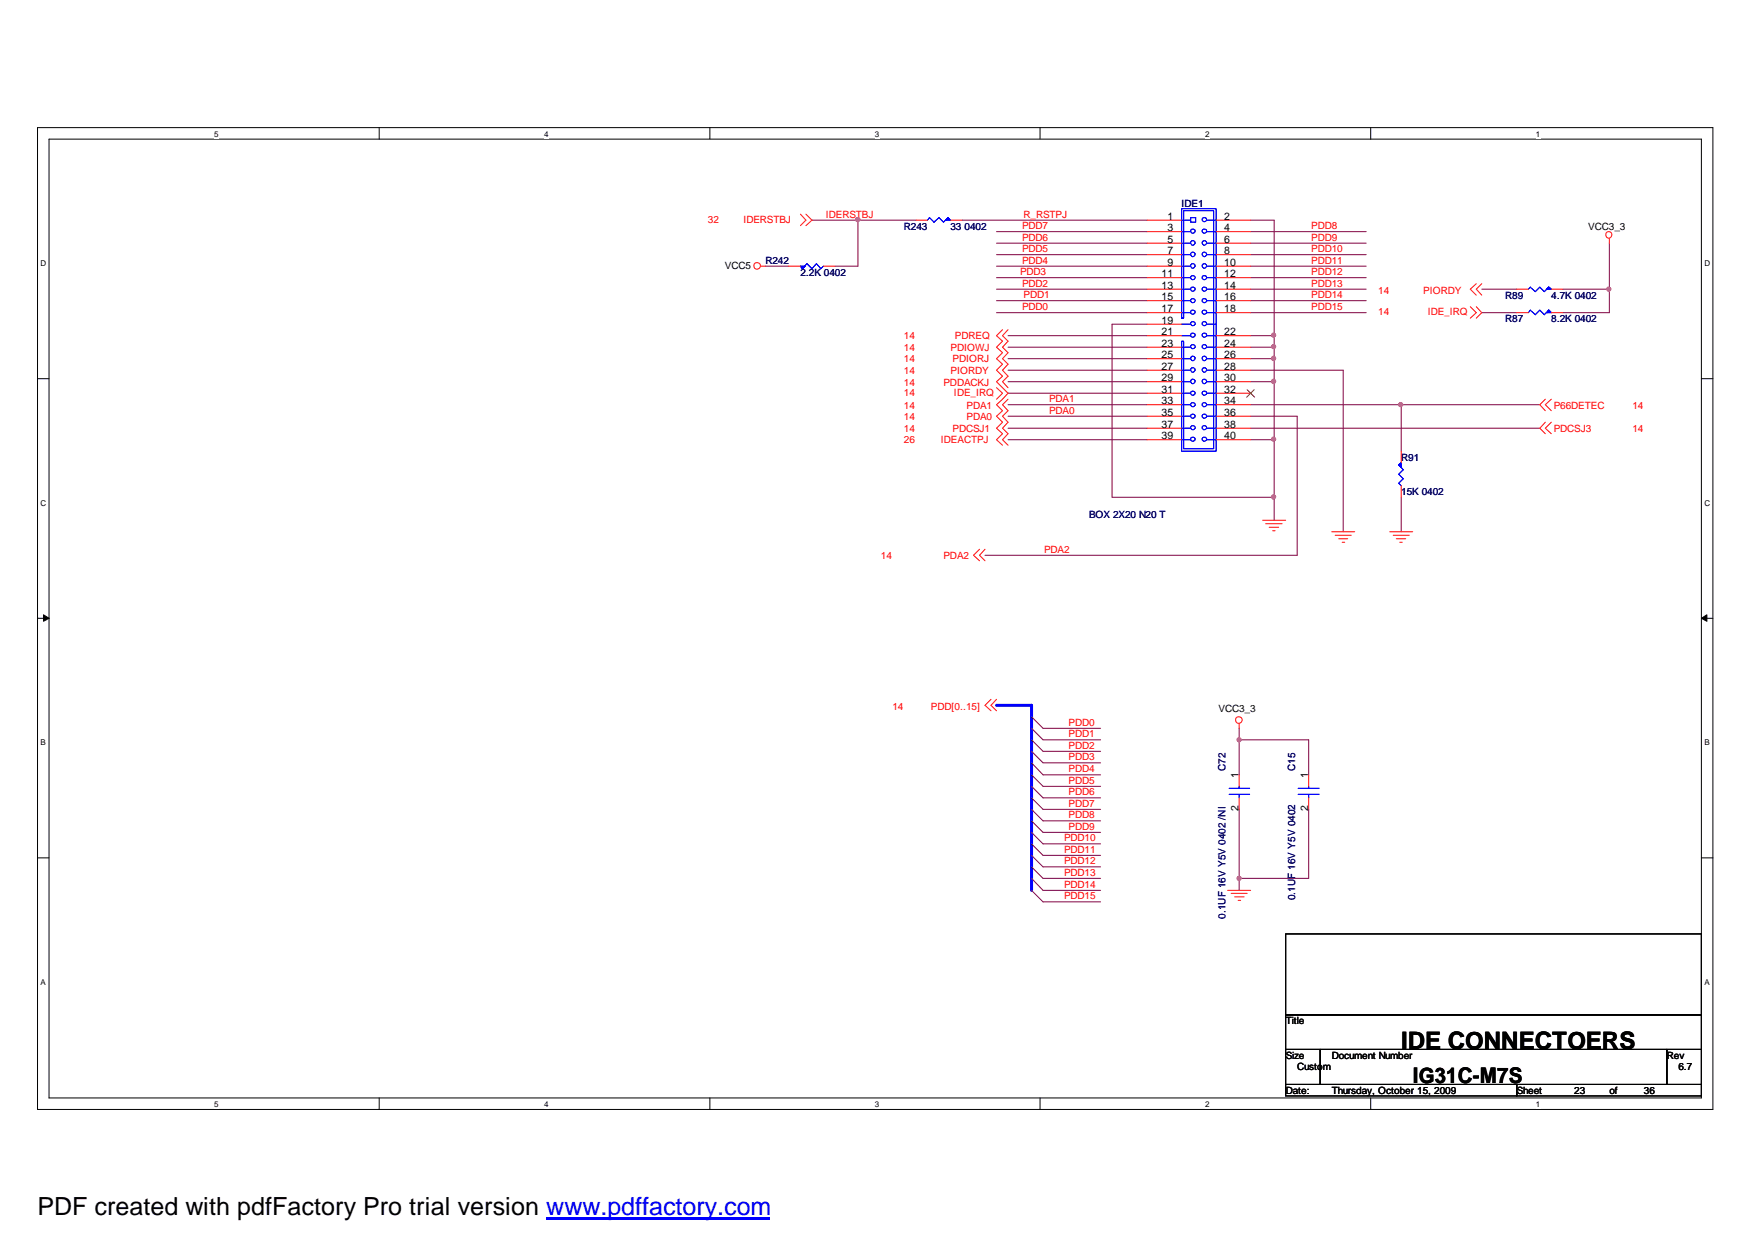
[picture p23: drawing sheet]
<svg xmlns="http://www.w3.org/2000/svg" width="297mm" height="210mm" viewBox="0 0 297 210" stroke-linecap="round" stroke-linejoin="round" font-family="sans-serif">
<defs><g id="words">
<text font-size="4.2" x="6.3" y="205.7">PDF created with pdfFactory Pro trial version www.pdffactory.com</text>
<text font-size="4.1" x="237.2" y="177.6">IDE CONNECTOERS</text>
<text font-size="3.6" x="239.1" y="183.4">IG31C-M7S</text>
<g font-size="1.8">
<text x="197.6" y="37.2">1</text>
<text x="197.6" y="39.1">3</text>
<text x="197.6" y="41.1">5</text>
<text x="207.2" y="39.1">4</text>
<text x="207.2" y="37.2">2</text>
<text x="207.2" y="41.1">6</text>
<text x="196.6" y="46.9">11</text>
<text x="197.6" y="43">7</text>
<text x="197.6" y="45">9</text>
<text x="207.2" y="43">8</text>
<text x="207.2" y="45">10</text>
<text x="207.2" y="46.9">12</text>
<text x="196.6" y="48.9">13</text>
<text x="196.6" y="50.8">15</text>
<text x="196.6" y="52.8">17</text>
<text x="207.2" y="48.9">14</text>
<text x="207.2" y="50.8">16</text>
<text x="207.2" y="52.8">18</text>
<text x="196.6" y="54.8">19</text>
<text x="196.6" y="56.7">21</text>
<text x="196.6" y="58.7">23</text>
<text x="207.2" y="56.7">22</text>
<text x="207.2" y="58.7">24</text>
<text x="196.6" y="60.6">25</text>
<text x="196.6" y="62.6">27</text>
<text x="196.6" y="64.5">29</text>
<text x="207.2" y="60.6">26</text>
<text x="207.2" y="62.6">28</text>
<text x="207.2" y="64.5">30</text>
<text x="196.6" y="66.5">31</text>
<text x="196.6" y="68.4">33</text>
<text x="196.6" y="70.4">35</text>
<text x="207.2" y="66.5">32</text>
<text x="207.2" y="68.4">34</text>
<text x="207.2" y="70.4">36</text>
<text x="196.6" y="74.4">39</text>
<text x="196.6" y="72.4">37</text>
<text x="207.2" y="72.4">38</text>
<text x="207.2" y="74.4">40</text>
<text x="209.6" y="131.8" transform="rotate(-90 209.6 131.8)">1</text>
<text x="221.4" y="131.8" transform="rotate(-90 221.4 131.8)">1</text>
<text x="209.6" y="137.3" transform="rotate(-90 209.6 137.3)">2</text>
<text x="221.4" y="137.3" transform="rotate(-90 221.4 137.3)">2</text>
</g>
<g font-size="1.7" fill="#000080">
<text x="200" y="35">IDE1</text>
<text x="153" y="38.9">R243</text>
<text x="160.9" y="38.9">33</text>
<text x="163.2" y="38.9">0402</text>
<text x="129.5" y="44.7">R242</text>
<text x="135.5" y="46.7">2.2K 0402</text>
<text x="254.8" y="50.6">R89</text>
<text x="262.6" y="50.6">4.7K 0402</text>
<text x="254.8" y="54.5">R87</text>
<text x="262.6" y="54.5">8.2K 0402</text>
<text x="237.2" y="78">R91</text>
<text x="237.2" y="83.8">15K 0402</text>
<text x="184.3" y="87.7">BOX 2X20 N20 T</text>
<text x="207.4" y="130.6" transform="rotate(-90 207.4 130.6)">C72</text>
<text x="219.2" y="130.6" transform="rotate(-90 219.2 130.6)">C15</text>
<text x="207.4" y="155.5" transform="rotate(-90 207.4 155.5)">0.1UF 16V Y5V 0402 /NI</text>
<text x="219.2" y="152.4" transform="rotate(-90 219.2 152.4)">0.1UF 16V Y5V 0402</text>
</g>
<g font-size="1.7" fill="#f00">
<text x="119.8" y="37.7">32</text>
<text x="125.8" y="37.7">IDERSTBJ</text>
<text x="139.8" y="36.8">IDERSTBJ</text>
<text x="173" y="38.8">PDD7</text>
<text x="173" y="40.7">PDD6</text>
<text x="173.2" y="36.8">R_RSTPJ</text>
<text x="221.9" y="40.7">PDD9</text>
<text x="221.9" y="38.8">PDD8</text>
<text x="172.6" y="46.6">PDD3</text>
<text x="173" y="42.7">PDD5</text>
<text x="173" y="44.6">PDD4</text>
<text x="221.9" y="42.7">PDD10</text>
<text x="221.9" y="44.6">PDD11</text>
<text x="221.9" y="46.6">PDD12</text>
<text x="173" y="52.5">PDD0</text>
<text x="173" y="48.5">PDD2</text>
<text x="173.2" y="50.5">PDD1</text>
<text x="221.9" y="52.5">PDD15</text>
<text x="221.9" y="48.5">PDD13</text>
<text x="221.9" y="50.5">PDD14</text>
<text x="233.3" y="49.8">14</text>
<text x="233.3" y="53.4">14</text>
<text x="240.9" y="49.8">PIORDY</text>
<text x="241.6" y="53.4">IDE_IRQ</text>
<text x="153" y="59.4">14</text>
<text x="153" y="57.4">14</text>
<text x="160.9" y="59.4">PDIOWJ</text>
<text x="161.6" y="57.4">PDREQ</text>
<text x="153" y="63.3">14</text>
<text x="153" y="61.3">14</text>
<text x="153" y="65.3">14</text>
<text x="159.7" y="65.3">PDDACKJ</text>
<text x="160.9" y="63.3">PIORDY</text>
<text x="161.2" y="61.3">PDIORJ</text>
<text x="153" y="69.2">14</text>
<text x="153" y="71.1">14</text>
<text x="153" y="67">14</text>
<text x="161.5" y="67">IDE_IRQ</text>
<text x="163.6" y="69.2">PDA1</text>
<text x="163.6" y="71.1">PDA0</text>
<text x="177.5" y="70">PDA0</text>
<text x="177.5" y="68.1">PDA1</text>
<text x="263" y="69.2">P66DETEC</text>
<text x="276.3" y="69.2">14</text>
<text x="153" y="73.1">14</text>
<text x="153" y="75">26</text>
<text x="159.3" y="75">IDEACTPJ</text>
<text x="161.2" y="73.1">PDCSJ1</text>
<text x="263" y="73.1">PDCSJ3</text>
<text x="276.3" y="73.1">14</text>
<text x="149.1" y="94.6">14</text>
<text x="159.7" y="94.6">PDA2</text>
<text x="176.7" y="93.6">PDA2</text>
<text x="151" y="120.2">14</text>
<text x="157.6" y="120.2">PDD[0..15]</text>
<text x="180.8" y="124.8">PDD1</text>
<text x="180.8" y="122.9">PDD0</text>
<text x="180.8" y="126.8">PDD2</text>
<text x="180.8" y="128.7">PDD3</text>
<text x="180.8" y="130.7">PDD4</text>
<text x="180.8" y="134.6">PDD6</text>
<text x="180.8" y="132.7">PDD5</text>
<text x="180.8" y="136.6">PDD7</text>
<text x="180.1" y="142.4">PDD10</text>
<text x="180.8" y="140.5">PDD9</text>
<text x="180.8" y="138.5">PDD8</text>
<text x="180.1" y="144.4">PDD11</text>
<text x="180.1" y="146.3">PDD12</text>
<text x="180.1" y="148.3">PDD13</text>
<text x="180.1" y="152.2">PDD15</text>
<text x="180.1" y="150.3">PDD14</text>
</g>
<g font-size="1.7">
<text x="268.8" y="38.9">VCC3_3</text>
<text x="122.7" y="45.5">VCC5</text>
<text x="206.2" y="120.6">VCC3_3</text>
<text x="217.6" y="173.4">Title</text>
<text x="217.6" y="179.3">Size</text>
<text x="225.4" y="179.3">Document Number</text>
<text x="282.1" y="179.3">Rev</text>
<text x="217.6" y="185.2">Date:</text>
<text x="219.5" y="181.2">Custom</text>
<text x="225.4" y="185.2">Thursday, October 15, 2009</text>
<text x="256.7" y="185.2">Sheet</text>
<text x="266.4" y="185.2">23</text>
<text x="272.4" y="185.2">of</text>
<text x="278.2" y="185.2">36</text>
<text x="284.1" y="181.2">6.7</text>
</g>
<g font-size="1.4">
<text x="36.2" y="23.1">5</text>
<text x="92.1" y="23.1">4</text>
<text x="148.1" y="23.1">3</text>
<text x="204" y="23.1">2</text>
<text x="259.9" y="23.1">1</text>
<text x="6.9" y="45.1">D</text>
<text x="288.5" y="45.1">D</text>
<text x="6.9" y="85.6">C</text>
<text x="288.5" y="85.6">C</text>
<text x="6.9" y="126.2">B</text>
<text x="288.5" y="126.2">B</text>
<text x="6.9" y="166.7">A</text>
<text x="288.5" y="166.7">A</text>
<text x="36.2" y="187.4">5</text>
<text x="92.1" y="187.4">4</text>
<text x="148.1" y="187.4">3</text>
<text x="204" y="187.4">2</text>
<text x="259.9" y="187.4">1</text>
</g>
</g></defs>
<path d="M6.3 21.6h283.6v166.2h-283.6zM8.3 23.6h279.7v162.3h-279.7z" fill="none" stroke="#000" stroke-width=".17"/>
<g fill="#fff">
<path d="M36.2 21.9h.8v1.5h-.8z"/>
<path d="M36.2 186.1h.8v1.5h-.8z"/>
</g>
<path d="M64.2 21.6v2M64.2 185.9v1.9" fill="none" stroke="#000" stroke-width=".17"/>
<g fill="#fff">
<path d="M92.1 21.9h.8v1.5h-.8z"/>
<path d="M92.1 186.1h.8v1.5h-.8z"/>
</g>
<path d="M120.1 21.6v2M120.1 185.9v1.9" fill="none" stroke="#000" stroke-width=".17"/>
<g fill="#fff">
<path d="M148.1 21.9h.7v1.5h-.7z"/>
<path d="M148.1 186.1h.7v1.5h-.7z"/>
</g>
<path d="M176 21.6v2M176 185.9v1.9" fill="none" stroke="#000" stroke-width=".17"/>
<g fill="#fff">
<path d="M204 21.9h.7v1.5h-.7z"/>
<path d="M204 186.1h.7v1.5h-.7z"/>
</g>
<path d="M232 21.6v2M232 185.9v1.9" fill="none" stroke="#000" stroke-width=".17"/>
<g fill="#fff">
<path d="M259.9 21.9h.8v1.5h-.8z"/>
<path d="M259.9 186.1h.8v1.5h-.8z"/>
<path d="M6.9 43.8h1v1.5h-1z"/>
<path d="M288.5 43.8h1v1.5h-1z"/>
<path d="M6.9 84.3h1v1.6h-1z"/>
<path d="M288.5 84.3h1v1.6h-1z"/>
</g>
<path d="M6.3 64.1h2M288 64.1h1.9" fill="none" stroke="#000" stroke-width=".17"/>
<g fill="#fff">
<path d="M6.9 124.9h.9v1.5h-.9z"/>
<path d="M288.5 124.9h.9v1.5h-.9z"/>
</g>
<path d="M6.3 104.7h2M288 104.7h1.9" fill="none" stroke="#000" stroke-width=".17"/>
<g fill="#000" stroke="#000" stroke-width=".17">
<path d="M7.4 104.1l.9 .6-.9 .5z" fill-rule="evenodd"/>
<path d="M288 104.7l.9-.6v1.1z" fill-rule="evenodd"/>
</g>
<g fill="#fff">
<path d="M6.9 165.5h.9v1.5h-.9z"/>
<path d="M288.5 165.5h.9v1.5h-.9z"/>
</g>
<path d="M6.3 145.2h2M217.6 158.1h70.4v13.7h-70.4zM288 145.2h1.9M217.6 171.8h70.4v5.8h-70.4zM217.6 177.6h5.8v6h-5.8zM223.4 177.6h58.7v6h-58.7zM282.1 177.6h5.9v6h-5.9zM217.6 183.6h39.1v1.9h-39.1zM256.7 183.6h31.3v1.9h-31.3z" fill="none" stroke="#000" stroke-width=".17"/>
<g fill="none" stroke="#800040" stroke-width=".17">
<path d="M137.4 37.3h17.6M145.2 37.3v7.8h-3.9M162.8 37.3h31.3M168.7 39.2h25.4M211.7 39.2h19.5M211.7 37.3h3.9v50.8M129.5 45.1h3.9M168.7 41.2h25.4M168.7 43.1h25.4M168.7 45.1h25.4M168.7 47h25.4M168.7 50.9h25.4"/>
<path d="M168.7 52.9h25.4M168.7 49h25.4M170.6 56.8h23.5M170.6 58.8h23.5M194.1 54.9h-5.9v29.3h27.4M211.7 41.2h19.5M211.7 43.1h19.5M211.7 45.1h19.5M211.7 47h19.5M211.7 50.9h19.5M211.7 52.9h19.5M211.7 56.8h3.9"/>
<path d="M211.7 58.8h3.9M211.7 49h19.5M250.8 52.9h5.9M250.8 49h5.9M264.5 49h7.9M272.4 41.2v11.7h-7.9M170.6 60.7h23.5M170.6 62.7h23.5M170.6 64.6h23.5M170.6 68.5h23.5M170.6 70.5h23.5M170.6 72.5h23.5"/>
<path d="M170.6 74.4h23.5M170.6 66.6h23.5M211.7 60.7h3.9M211.7 62.7h15.6v27.3M211.7 64.6h3.9M211.7 68.5h48.9M211.7 70.5h7.8v23.5h-52.8M211.7 72.5h48.9M211.7 74.4h3.9M237.2 68.5v7.9M237.2 84.2v5.8M174.6 125.2l1.9 2h9.8"/>
<path d="M174.6 127.2l1.9 1.9h9.8M174.6 123.3l1.9 1.9h9.8M174.6 121.3l1.9 2h9.8M174.6 133.1l1.9 2h9.8M174.6 131.2l1.9 1.9h9.8M174.6 135.1l1.9 1.9h9.8M174.6 129.1l1.9 2.1h9.8M174.6 139l1.9 1.9h9.8M174.6 137l1.9 2h9.8M209.7 125.2h11.8v6M209.7 123.3v7.9M209.7 137v13.7"/>
<path d="M221.5 137v11.7h-11.8M174.6 140.9l1.9 1.9h9.8M174.6 142.8l1.9 2h9.8M174.6 144.8l1.9 1.9h9.8M174.6 150.7l1.9 2h9.8M174.6 146.7l1.9 2h9.8M174.6 148.7l1.9 2h9.8"/>
</g>
<g fill="#f0f" stroke="#f0f" stroke-width=".17">
<circle cx="237.1" cy="68.5" r=".35"/>
<circle cx="215.5" cy="84.1" r=".36"/>
<circle cx="215.5" cy="74.3" r=".35"/>
<circle cx="215.5" cy="56.7" r=".35"/>
<circle cx="272.3" cy="48.9" r=".35"/>
<circle cx="215.5" cy="64.6" r=".36"/>
<circle cx="209.7" cy="148.7" r=".35"/>
<circle cx="209.7" cy="125.2" r=".35"/>
<circle cx="215.5" cy="60.7" r=".36"/>
<circle cx="215.5" cy="58.7" r=".35"/>
<circle cx="145.2" cy="37.2" r=".37"/>
</g>
<path d="M168.7 119.4h5.9v31.3" fill="none" stroke="#00f" stroke-width=".51"/>
<g fill="none" stroke="#f00" stroke-width=".17">
<path d="M135.5 36.3l.9 1-.9 .9M136.4 36.3l1 1-1 .9M155 37.3h2M160.9 37.3h1.9M194.1 37.3h5.9M194.1 39.2h5.9M205.8 37.3h5.9M205.8 39.2h5.9M128.8 45.1h.7M133.4 45.1h2.1M139.4 45.1h1.9M169.7 55.8l-1 1 1 1-1 1 1 .9-1 1 1 1-1 1 1 1-1 .9 1.9 2-1.9 1.9 1 1-1 1 1 1-1 1 1 .9-1 1 1 1"/>
<path d="M170.6 55.8l-.9 1 .9 1-.9 1 .9 .9-.9 1 .9 1-.9 1 .9 1-.9 .9 .9 1M194.1 45.1h5.9M194.1 52.9h5.9M194.1 49h5.9M194.1 41.2h5.9M194.1 43.1h5.9M194.1 47h5.9M194.1 50.9h5.9M194.1 54.9h5.9M194.1 56.8h5.9M194.1 58.8h5.9M205.8 45.1h5.9"/>
<path d="M205.8 52.9h5.9M205.8 49h5.9M205.8 41.2h5.9M205.8 43.1h5.9M205.8 47h5.9M205.8 50.9h5.9M205.8 56.8h5.9M205.8 58.8h5.9M248.8 51.9l1.1 1-1.1 1M249.9 48l-1.1 1 1.1 1M249.9 51.9l.9 1-.9 1M250.8 48l-.9 1 .9 1"/>
<path d="M256.7 52.9h2M256.7 49h2M262.6 52.9h1.9M262.6 49h1.9M272.4 40.4v.8M168.7 65.6l1 1-1 1M170.6 67.6l-.9 .9 .9 1-.9 1 .9 1-.9 1 .9 .9-.9 1 .9 1M194.1 60.7h5.9M194.1 62.7h5.9M194.1 64.6h5.9M194.1 66.6h5.9M194.1 68.5h5.9"/>
<path d="M194.1 70.5h5.9M194.1 72.5h5.9M194.1 74.4h5.9M205.8 60.7h5.9M205.8 62.7h5.9M205.8 64.6h5.9M205.8 66.6h5.9M205.8 68.5h5.9M205.8 70.5h5.9M205.8 72.5h5.9M205.8 74.4h5.9M237.2 76.4v1.9"/>
<path d="M261.5 71.5l-.9 1 .9 .9M261.5 67.6l-.9 .9 .9 1M262.6 71.5l-1.1 1 1.1 .9M262.6 67.6l-1.1 .9 1.1 1M165.8 93l-1 1 1 .9M166.7 93l-.9 1 .9 .9M213.7 88.1h3.9M214.2 88.7h2.8M214.8 89.3h1.6M215.4 89.8h.4M225.4 90h3.9M226 90.6h2.7"/>
<path d="M226.6 91.2h1.5M227.2 91.8h.4M235.2 90h3.9M235.8 90.6h2.7M236.3 91.2h1.6M236.9 91.8h.4M237.2 82.2v2M167.7 118.4l-1 1 1 .9M168.7 118.4l-1 1 1 .9M209.7 122.5v.8M209.7 131.2v1.9M209.7 135.1v1.9"/>
<path d="M221.5 131.2v1.9M221.5 135.1v1.9M207.8 150.7h3.9M208.4 151.2h2.7M209 151.8h1.6M209.5 152.4h.5"/>
<circle cx="272.3" cy="39.8" r=".54"/>
<circle cx="128.1" cy="45" r=".57"/>
<circle cx="209.7" cy="121.9" r=".57"/>
</g>
<g fill="none" stroke="#00f" stroke-width=".17">
<path d="M157 37.3l.3-.5 .8 .8 .8-.8 .8 .8 .7-.8 .5 .5M200 37.3h1.5M200 39.2h1.5M201.5 36.8h.9v.8h-.9zM204.3 37.3h1.5M204.3 39.2h1.5M135.5 45.1l.3 .4 .8-.9 .8 .9 .8-.9 .7 .9 .5-.4M200 53.9h.3v-18.2h5.1v40.3h-5.1v-18.2h-.3v18.6h5.8v-41.1h-5.8v18.6h.3M200 41.2h1.5M200 43.1h1.5M200 45.1h1.5M200 47h1.5"/>
<path d="M200 49h1.5M200 50.9h1.5M200 52.9h1.5M200 54.9h1.5M200 56.8h1.5M200 58.8h1.5M204.3 41.2h1.5M204.3 43.1h1.5M204.3 45.1h1.5M204.3 47h1.5M204.3 49h1.5M204.3 50.9h1.5"/>
<path d="M204.3 52.9h1.5M204.3 54.9h1.5M204.3 56.8h1.5M204.3 58.8h1.5M258.7 52.9l.3-.4 .8 .8 .8-.8 .8 .8 .7-.8 .5 .4M258.7 49l.3-.4 .8 .8 .8-.8 .8 .8 .7-.8 .5 .4M200 60.7h1.5M200 62.7h1.5M200 64.6h1.5M200 66.6h1.5M200 68.5h1.5M200 70.5h1.5"/>
<path d="M200 72.5h1.5M200 74.4h1.5M204.3 60.7h1.5M204.3 62.7h1.5M204.3 64.6h1.5M204.3 66.6h1.5M204.3 68.5h1.5M204.3 70.5h1.5M204.3 72.5h1.5M204.3 74.4h1.5M237.2 78.3l-.5 .4 .8 .8-.8 .8 .8 .7-.8 .8 .5 .4M208 134.5h3.5"/>
<path d="M208 133.4h3.5M209.7 133.1v.3M209.7 134.5v.6M219.7 134.5h3.6M219.7 133.4h3.6M221.5 133.1v.3M221.5 134.5v.6"/>
<circle cx="201.9" cy="39.1" r=".37"/>
<circle cx="203.8" cy="39.1" r=".37"/>
<circle cx="203.8" cy="37.2" r=".37"/>
<circle cx="201.9" cy="41.1" r=".38"/>
<circle cx="201.9" cy="45" r=".38"/>
<circle cx="201.9" cy="43.1" r=".38"/>
<circle cx="201.9" cy="52.8" r=".37"/>
<circle cx="201.9" cy="47" r=".37"/>
<circle cx="201.9" cy="58.7" r=".37"/>
<circle cx="201.9" cy="48.9" r=".37"/>
<circle cx="201.9" cy="54.8" r=".37"/>
<circle cx="201.9" cy="50.9" r=".37"/>
<circle cx="201.9" cy="56.7" r=".37"/>
<circle cx="203.8" cy="41.1" r=".38"/>
<circle cx="203.8" cy="45" r=".38"/>
<circle cx="203.8" cy="43.1" r=".38"/>
<circle cx="203.8" cy="47" r=".37"/>
<circle cx="203.8" cy="52.8" r=".37"/>
<circle cx="203.8" cy="58.7" r=".37"/>
<circle cx="203.8" cy="54.8" r=".37"/>
<circle cx="203.8" cy="48.9" r=".37"/>
<circle cx="203.8" cy="50.9" r=".37"/>
<circle cx="203.8" cy="56.7" r=".37"/>
<circle cx="201.9" cy="64.6" r=".38"/>
<circle cx="201.9" cy="62.6" r=".38"/>
<circle cx="201.9" cy="60.7" r=".38"/>
<circle cx="201.9" cy="72.4" r=".37"/>
<circle cx="201.9" cy="66.6" r=".37"/>
<circle cx="201.9" cy="74.3" r=".37"/>
<circle cx="201.9" cy="68.5" r=".37"/>
<circle cx="201.9" cy="70.4" r=".37"/>
<circle cx="203.8" cy="64.6" r=".38"/>
<circle cx="203.8" cy="62.6" r=".38"/>
<circle cx="203.8" cy="60.7" r=".38"/>
<circle cx="203.8" cy="72.4" r=".37"/>
<circle cx="203.8" cy="66.6" r=".37"/>
<circle cx="203.8" cy="68.5" r=".37"/>
<circle cx="203.8" cy="74.3" r=".37"/>
<circle cx="203.8" cy="70.4" r=".37"/>
</g>
<g fill="#00f" stroke="#00f" stroke-width=".17">
<path d="M236.7 78.7l.5-.4v.8z" fill-rule="evenodd"/>
<path d="M236.7 78.7l.5-.4v.8z" fill-rule="evenodd"/>
<path d="M262.1 52.5l.5 .4h-.8z" fill-rule="evenodd"/>
<path d="M262.1 52.5l.5 .4h-.8z" fill-rule="evenodd"/>
<path d="M262.1 48.6l.5 .4h-.8z" fill-rule="evenodd"/>
<path d="M262.1 48.6l.5 .4h-.8z" fill-rule="evenodd"/>
<path d="M160.4 36.8l.5 .5h-.8z" fill-rule="evenodd"/>
<path d="M160.4 36.8l.5 .5h-.8z" fill-rule="evenodd"/>
<path d="M135.5 45.1h.7l-.4 .4 .4-.4-.4 .4z" fill-rule="evenodd"/>
<path d="M135.5 45.1h.7l-.4 .4 .4-.4-.4 .4z" fill-rule="evenodd"/>
</g>
<path d="M211.1 66l1.2 1.2M212.3 66l-1.3 1.2" fill="none" stroke="#804000" stroke-width=".17"/>
<path d="M92.5 206.3h37.8" fill="none" stroke="#00f" stroke-width=".34"/>
<use href="#words"/>
</svg>
